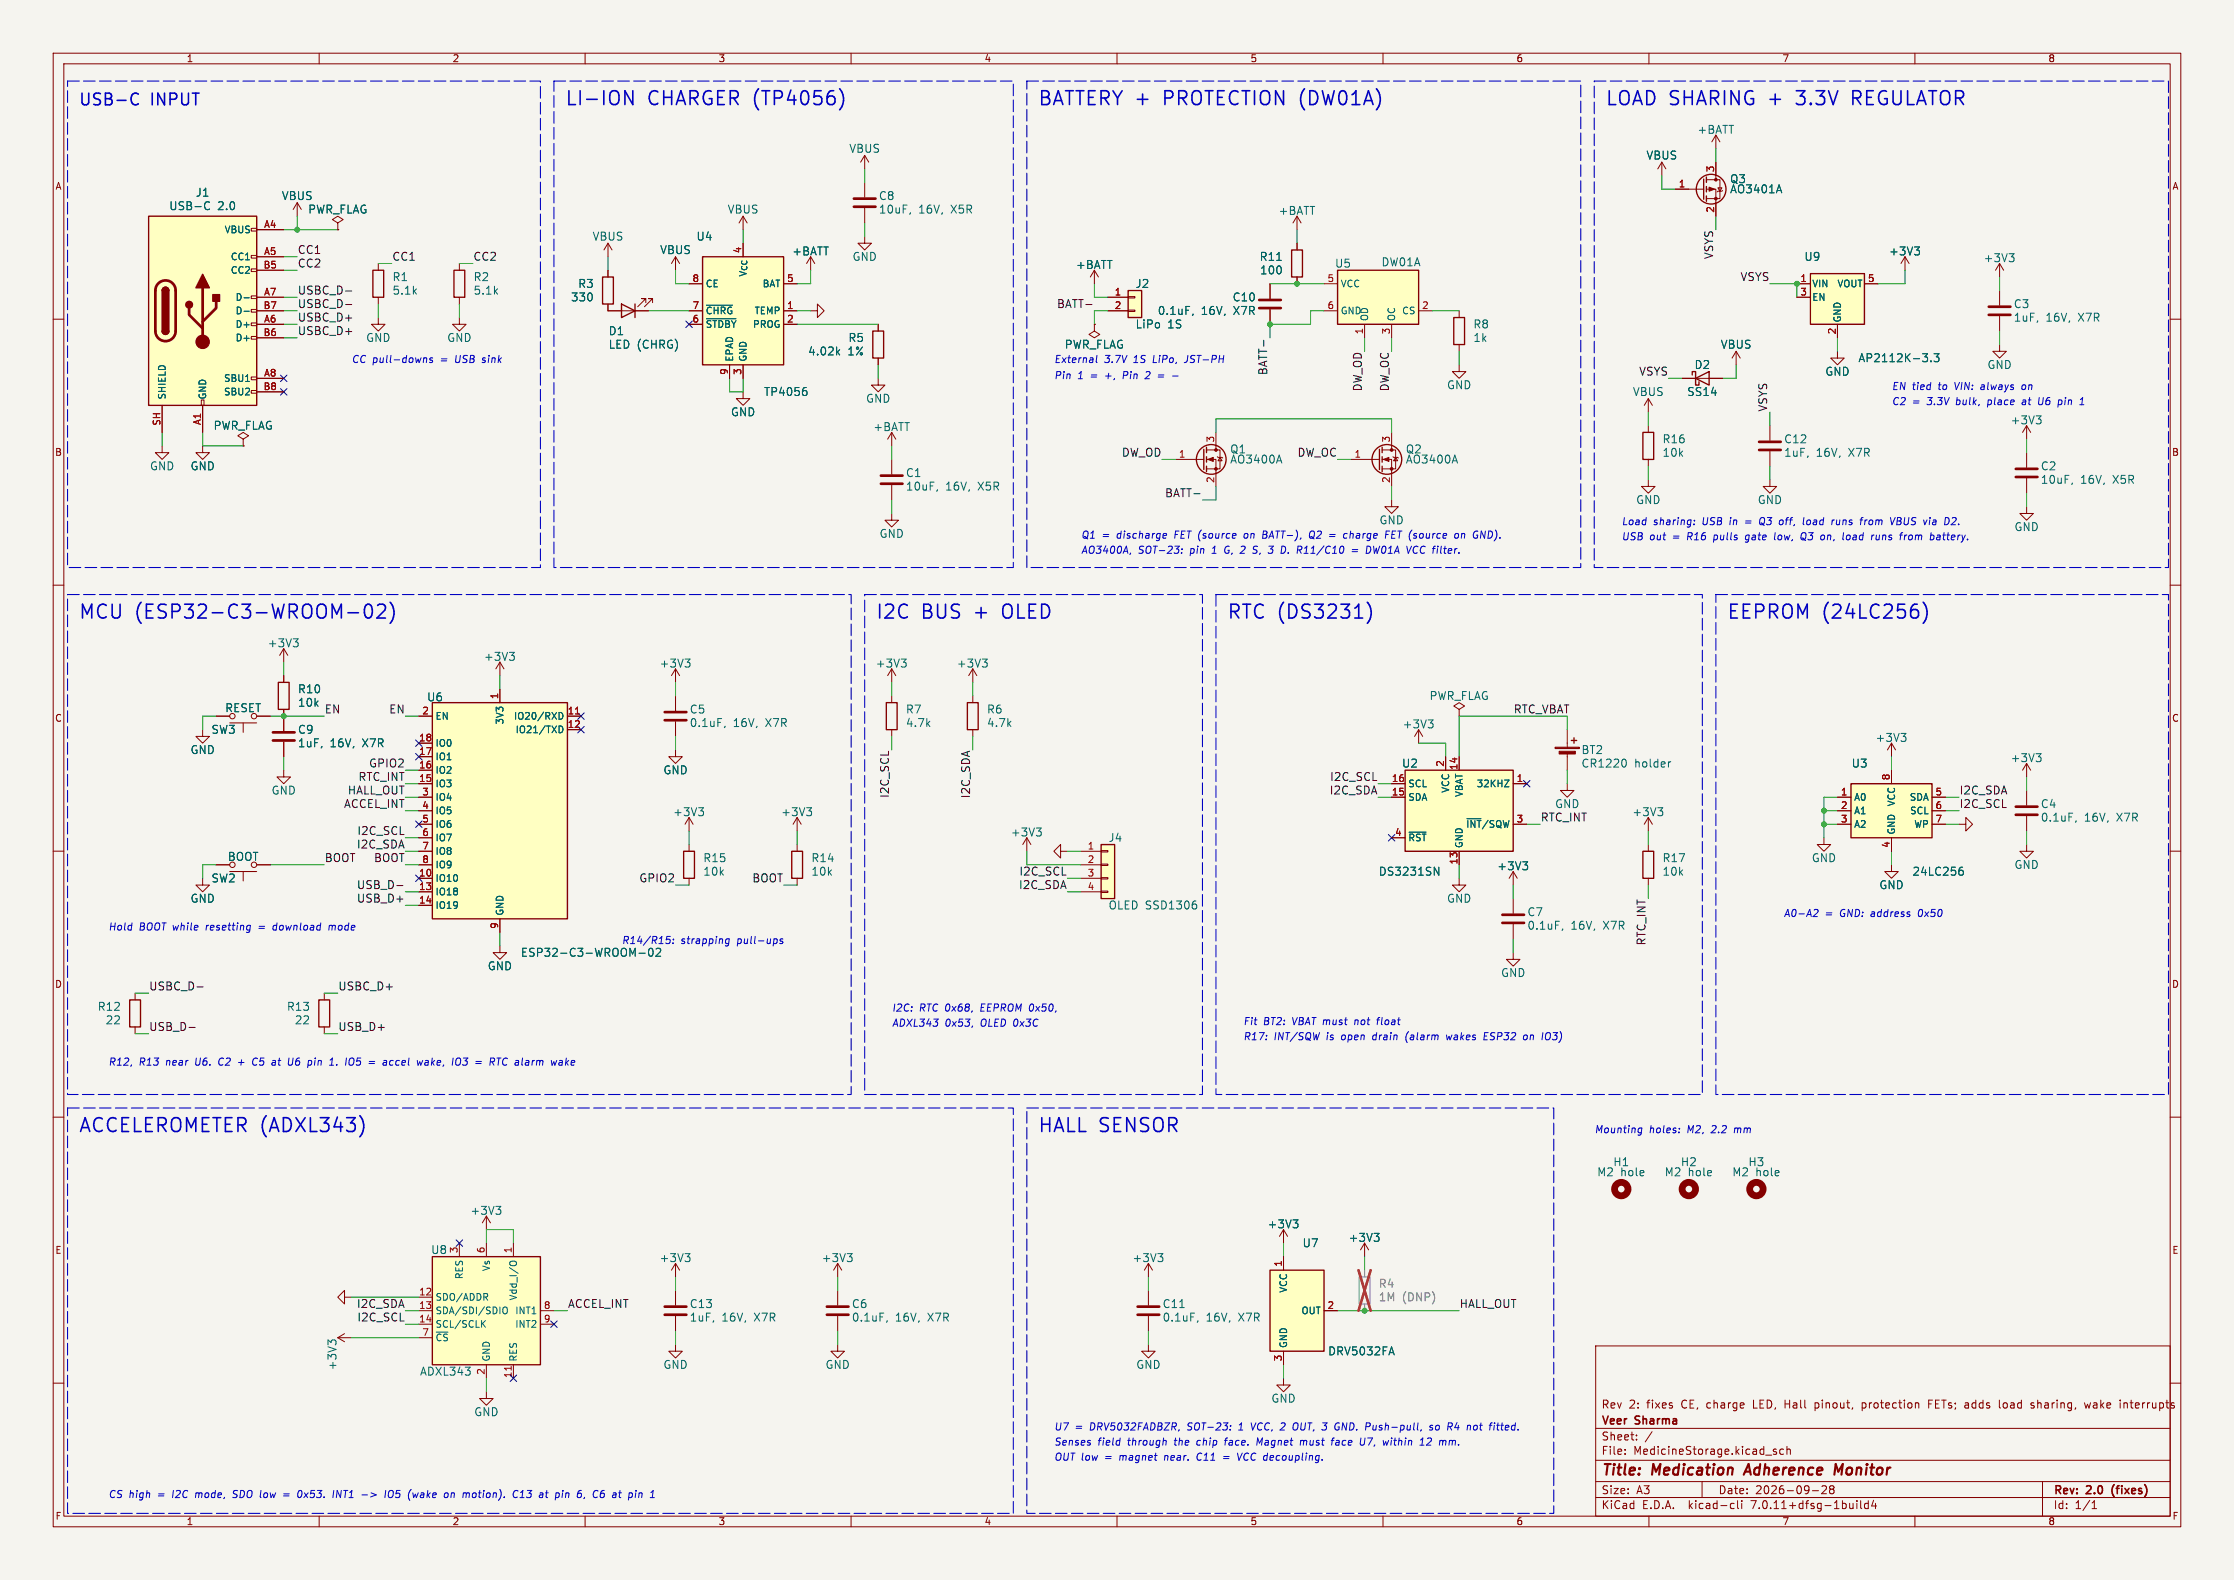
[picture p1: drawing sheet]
<svg xmlns="http://www.w3.org/2000/svg" width="420mm" height="297mm" viewBox="0 0 420 297" stroke-linecap="round" stroke-linejoin="round" font-family="sans-serif">
<defs><g id="words">
<g font-size="3.6" fill="#0000c2">
<text x="106.1" y="20">LI-ION</text>
<text x="121.7" y="20">CHARGER (TP4056)</text>
<text x="195" y="20">BATTERY +</text>
<text x="219" y="20">PROTECTION (DW01A)</text>
<text x="301.7" y="20">LOAD SHARING +</text>
<text x="338.3" y="20">3.3V</text>
<text x="349" y="20">REGULATOR</text>
<text x="14.7" y="116.5">MCU (ESP32-C3-WROOM-02)</text>
<text x="164.6" y="116.5">I2C</text>
<text x="173.2" y="116.5">BUS +</text>
<text x="189" y="116.5">OLED</text>
<text x="230.6" y="116.5">RTC (DS3231)</text>
<text x="324.6" y="116.5">EEPROM (24LC256)</text>
<text x="14.7" y="213">ACCELEROMETER (ADXL343)</text>
<text x="195" y="213">HALL SENSOR</text>
</g>
<g font-size="3.1" fill="#0000c2">
<text x="14.7" y="20">USB-C</text>
<text x="28.4" y="20">INPUT</text>
</g>
<g font-size="2.8" fill="#840000">
<text x="301" y="277.9">Title:</text>
<text x="310.6" y="277.9">Medication</text>
<text x="329" y="277.9">Adherence</text>
<text x="346.5" y="277.9">Monitor</text>
</g>
<g font-size="2.1" fill="#006464">
<text x="159.6" y="28.9">VBUS</text>
<text x="319" y="25.4">+BATT</text>
<text x="309.4" y="30.2">VBUS</text>
<text x="325.2" y="34.6">Q3</text>
<text x="31.7" y="39.7">USB-C</text>
<text x="36.7" y="37.2">J1</text>
<text x="40.9" y="39.7">2.0</text>
<text x="52.9" y="37.8">VBUS</text>
<text x="57.9" y="40.3">PWR_FLAG</text>
<text x="136.7" y="40.3">VBUS</text>
<text x="165.2" y="37.8">C8</text>
<text x="165.2" y="40.3">10uF,</text>
<text x="172.7" y="40.3">16V,</text>
<text x="178.8" y="40.3">X5R</text>
<text x="240.3" y="40.6">+BATT</text>
<text x="325.2" y="36.5">AO3401A</text>
<text x="111.3" y="45.4">VBUS</text>
<text x="124" y="48">VBUS</text>
<text x="130.9" y="45.4">U4</text>
<text x="73.7" y="53">R1</text>
<text x="89" y="53">R2</text>
<text x="148.9" y="48.2">+BATT</text>
<text x="160.2" y="49.2">GND</text>
<text x="202.2" y="50.8">+BATT</text>
<text x="236.7" y="49.2">R11</text>
<text x="236.8" y="51.8">100</text>
<text x="250.9" y="50.5">U5</text>
<text x="259.6" y="50.3">DW01A</text>
<text x="339.1" y="49.2">U9</text>
<text x="355.1" y="48.2">+3V3</text>
<text x="372.8" y="49.5">+3V3</text>
<text x="73.7" y="55.6">5.1k</text>
<text x="89" y="55.6">5.1k</text>
<text x="107.3" y="56.9">330</text>
<text x="108.6" y="54.3">R3</text>
<text x="213.4" y="54.3">J2</text>
<text x="217.6" y="59.4">0.1uF,</text>
<text x="225.8" y="59.4">16V,</text>
<text x="231.7" y="56.9">C10</text>
<text x="232" y="59.4">X7R</text>
<text x="378.5" y="58.1">C3</text>
<text x="68.8" y="64.5">GND</text>
<text x="84" y="64.5">GND</text>
<text x="114.4" y="63.2">D1</text>
<text x="114.4" y="65.7">LED (CHRG)</text>
<text x="159.4" y="64.5">R5</text>
<text x="200.1" y="65.7">PWR_FLAG</text>
<text x="213.4" y="61.9">LiPo</text>
<text x="219.5" y="61.9">1S</text>
<text x="276.9" y="61.9">R8</text>
<text x="276.9" y="64.5">1k</text>
<text x="323.4" y="65.7">VBUS</text>
<text x="378.5" y="60.7">1uF,</text>
<text x="384.6" y="60.7">16V,</text>
<text x="390.8" y="60.7">X7R</text>
<text x="151.8" y="67">4.02k</text>
<text x="159.4" y="67">1%</text>
<text x="318.5" y="69.6">D2</text>
<text x="343.1" y="70.8">GND</text>
<text x="349.3" y="68.3">AP2112K-3.3</text>
<text x="373.6" y="69.6">GND</text>
<text x="143.6" y="74.6">TP4056</text>
<text x="162.7" y="75.9">GND</text>
<text x="272" y="73.4">GND</text>
<text x="306.9" y="74.6">VBUS</text>
<text x="317.1" y="74.6">SS14</text>
<text x="40.1" y="81">PWR_FLAG</text>
<text x="137.3" y="78.4">GND</text>
<text x="164.1" y="81.2">+BATT</text>
<text x="312.5" y="83.5">R16</text>
<text x="335.3" y="83.5">C12</text>
<text x="377.9" y="80">+3V3</text>
<text x="28.1" y="88.6">GND</text>
<text x="35.7" y="88.6">GND</text>
<text x="170.2" y="89.9">C1</text>
<text x="231.2" y="85.4">Q1</text>
<text x="231.2" y="87.3">AO3400A</text>
<text x="264.2" y="85.4">Q2</text>
<text x="264.2" y="87.3">AO3400A</text>
<text x="312.5" y="86.1">10k</text>
<text x="335.3" y="86.1">1uF,</text>
<text x="341.4" y="86.1">16V,</text>
<text x="347.6" y="86.1">X7R</text>
<text x="383.6" y="88.6">C2</text>
<text x="170.2" y="92.4">10uF,</text>
<text x="177.7" y="92.4">16V,</text>
<text x="183.9" y="92.4">X5R</text>
<text x="307.5" y="95">GND</text>
<text x="330.4" y="95">GND</text>
<text x="383.6" y="91.1">10uF,</text>
<text x="391.1" y="91.1">16V,</text>
<text x="397.3" y="91.1">X5R</text>
<text x="165.3" y="101.3">GND</text>
<text x="259.3" y="98.8">GND</text>
<text x="378.6" y="100">GND</text>
<text x="50.3" y="121.9">+3V3</text>
<text x="90.9" y="124.4">+3V3</text>
<text x="123.9" y="125.7">+3V3</text>
<text x="164.6" y="125.7">+3V3</text>
<text x="179.8" y="125.7">+3V3</text>
<text x="55.9" y="130.5">R10</text>
<text x="268.7" y="131.8">PWR_FLAG</text>
<text x="42.2" y="134.1">RESET</text>
<text x="55.9" y="133.1">10k</text>
<text x="80.2" y="132">U6</text>
<text x="129.6" y="134.3">C5</text>
<text x="129.6" y="136.9">0.1uF,</text>
<text x="137.8" y="136.9">16V,</text>
<text x="144" y="136.9">X7R</text>
<text x="170.2" y="134.3">R7</text>
<text x="170.2" y="136.9">4.7k</text>
<text x="185.5" y="134.3">R6</text>
<text x="185.5" y="136.9">4.7k</text>
<text x="263.6" y="137.1">+3V3</text>
<text x="35.7" y="141.9">GND</text>
<text x="39.7" y="138.1">SW3</text>
<text x="55.9" y="138.1">C9</text>
<text x="55.9" y="140.7">1uF,</text>
<text x="62" y="140.7">16V,</text>
<text x="68.2" y="140.7">X7R</text>
<text x="297.2" y="141.9">BT2</text>
<text x="352.5" y="139.7">+3V3</text>
<text x="377.9" y="143.5">+3V3</text>
<text x="51" y="149.6">GND</text>
<text x="124.6" y="145.8">GND</text>
<text x="263.5" y="144.5">U2</text>
<text x="297.2" y="144.5">CR1220</text>
<text x="307.2" y="144.5">holder</text>
<text x="348" y="144.5">U3</text>
<text x="126.5" y="153.6">+3V3</text>
<text x="146.8" y="153.6">+3V3</text>
<text x="306.8" y="153.6">+3V3</text>
<text x="383.6" y="152.1">C4</text>
<text x="383.6" y="154.6">0.1uF,</text>
<text x="391.8" y="154.6">16V,</text>
<text x="398" y="154.6">X7R</text>
<text x="190" y="157.4">+3V3</text>
<text x="208.3" y="158.5">J4</text>
<text x="39.7" y="166.1">SW2</text>
<text x="42.7" y="162">BOOT</text>
<text x="132.1" y="162.3">R15</text>
<text x="132.1" y="164.8">10k</text>
<text x="152.5" y="162.3">R14</text>
<text x="152.5" y="164.8">10k</text>
<text x="259.1" y="164.8">DS3231SN</text>
<text x="281.4" y="163.8">+3V3</text>
<text x="312.5" y="162.3">R17</text>
<text x="312.5" y="164.8">10k</text>
<text x="340.5" y="162.3">GND</text>
<text x="353.2" y="167.3">GND</text>
<text x="359.5" y="164.8">24LC256</text>
<text x="378.6" y="163.5">GND</text>
<text x="35.7" y="169.9">GND</text>
<text x="208.3" y="171.2">OLED SSD1306</text>
<text x="272" y="169.9">GND</text>
<text x="287.1" y="172.4">C7</text>
<text x="287.1" y="175">0.1uF,</text>
<text x="295.3" y="175">16V,</text>
<text x="301.5" y="175">X7R</text>
<text x="91.6" y="182.6">GND</text>
<text x="97.8" y="180">ESP32-C3-WROOM-02</text>
<text x="282.1" y="183.9">GND</text>
<text x="18.3" y="190.2">R12</text>
<text x="53.9" y="190.2">R13</text>
<text x="19.8" y="192.7">22</text>
<text x="55.4" y="192.7">22</text>
<text x="300.2" y="221.3">M2</text>
<text x="303.2" y="219.4">H1</text>
<text x="304.6" y="221.3">hole</text>
<text x="312.9" y="221.3">M2</text>
<text x="315.9" y="219.4">H2</text>
<text x="317.3" y="221.3">hole</text>
<text x="325.6" y="221.3">M2</text>
<text x="328.6" y="219.4">H3</text>
<text x="330" y="221.3">hole</text>
<text x="88.4" y="228.6">+3V3</text>
<text x="238.2" y="231.1">+3V3</text>
<text x="253.5" y="233.6">+3V3</text>
<text x="81" y="235.9">U8</text>
<text x="123.9" y="237.4">+3V3</text>
<text x="154.4" y="237.4">+3V3</text>
<text x="212.8" y="237.4">+3V3</text>
<text x="244.8" y="234.7">U7</text>
<text x="129.6" y="246.1">C13</text>
<text x="129.6" y="248.6">1uF,</text>
<text x="135.7" y="248.6">16V,</text>
<text x="141.8" y="248.6">X7R</text>
<text x="160.1" y="246.1">C6</text>
<text x="160.1" y="248.6">0.1uF,</text>
<text x="168.3" y="248.6">16V,</text>
<text x="174.5" y="248.6">X7R</text>
<text x="218.5" y="246.1">C11</text>
<text x="218.5" y="248.6">0.1uF,</text>
<text x="226.7" y="248.6">16V,</text>
<text x="232.9" y="248.6">X7R</text>
<text x="63.5" y="257.7" transform="rotate(-90 63.5 257.7)">+3V3</text>
<text x="124.6" y="257.5">GND</text>
<text x="155.1" y="257.5">GND</text>
<text x="213.5" y="257.5">GND</text>
<text x="249.6" y="255">DRV5032FA</text>
<text x="78.9" y="258.8">ADXL343</text>
<text x="238.9" y="263.9">GND</text>
<text x="89.1" y="266.4">GND</text>
</g>
<g font-size="2.1" fill="#0f0f0f">
<text x="55.9" y="47.8">CC1</text>
<text x="55.9" y="50.4">CC2</text>
<text x="73.7" y="49.1">CC1</text>
<text x="88.9" y="49.1">CC2</text>
<text x="322.2" y="48.8" transform="rotate(-90 322.2 48.8)">VSYS</text>
<text x="327.2" y="52.9">VSYS</text>
<text x="55.9" y="58">USBC_D-</text>
<text x="55.9" y="55.5">USBC_D-</text>
<text x="198.7" y="58">BATT-</text>
<text x="55.9" y="63.1">USBC_D+</text>
<text x="55.9" y="60.5">USBC_D+</text>
<text x="238.3" y="70.6" transform="rotate(-90 238.3 70.6)">BATT-</text>
<text x="308.1" y="70.7">VSYS</text>
<text x="256.1" y="73.6" transform="rotate(-90 256.1 73.6)">DW_OD</text>
<text x="261.2" y="73.6" transform="rotate(-90 261.2 73.6)">DW_OC</text>
<text x="332.3" y="77.5" transform="rotate(-90 332.3 77.5)">VSYS</text>
<text x="210.9" y="85.9">DW_OD</text>
<text x="243.9" y="85.9">DW_OC</text>
<text x="219" y="93.6">BATT-</text>
<text x="61" y="134.2">EN</text>
<text x="73.1" y="134.2">EN</text>
<text x="284.5" y="134.2">RTC_VBAT</text>
<text x="65.3" y="149.4">HALL_OUT</text>
<text x="67.3" y="146.9">RTC_INT</text>
<text x="69.3" y="144.4">GPIO2</text>
<text x="249.9" y="149.4">I2C_SDA</text>
<text x="250" y="146.9">I2C_SCL</text>
<text x="368.3" y="149.4">I2C_SDA</text>
<text x="64.6" y="152">ACCEL_INT</text>
<text x="167.2" y="150.1" transform="rotate(-90 167.2 150.1)">I2C_SCL</text>
<text x="182.5" y="150.1" transform="rotate(-90 182.5 150.1)">I2C_SDA</text>
<text x="289.6" y="154.5">RTC_INT</text>
<text x="292.3" y="152.1">GND</text>
<text x="368.3" y="152">I2C_SCL</text>
<text x="67" y="159.6">I2C_SDA</text>
<text x="67.1" y="157.1">I2C_SCL</text>
<text x="61" y="162.1">BOOT</text>
<text x="67" y="167.2">USB_D-</text>
<text x="70.3" y="162.1">BOOT</text>
<text x="120.1" y="166">GPIO2</text>
<text x="141.4" y="166">BOOT</text>
<text x="191.5" y="167.2">I2C_SDA</text>
<text x="191.6" y="164.7">I2C_SCL</text>
<text x="67" y="169.8">USB_D+</text>
<text x="309.5" y="177.8" transform="rotate(-90 309.5 177.8)">RTC_INT</text>
<text x="27.9" y="186.3">USBC_D-</text>
<text x="63.5" y="186.3">USBC_D+</text>
<text x="27.9" y="193.9">USB_D-</text>
<text x="63.5" y="193.9">USB_D+</text>
<text x="67" y="246">I2C_SDA</text>
<text x="106.7" y="246">ACCEL_INT</text>
<text x="274.3" y="246">HALL_OUT</text>
<text x="67.1" y="248.5">I2C_SCL</text>
</g>
<g font-size="2.1" fill="#939391">
<text x="259.1" y="242.3">R4</text>
<text x="259.1" y="244.8">1M</text>
<text x="263.6" y="244.8">(DNP)</text>
</g>
<g font-size="2.1" fill="#840000">
<text x="301" y="268.2">Veer</text>
<text x="301" y="265">Rev</text>
<text x="306.2" y="265">2:</text>
<text x="307.5" y="268.2">Sharma</text>
<text x="309.7" y="265">fixes</text>
<text x="316.2" y="265">CE, charge</text>
<text x="330" y="265">LED, Hall</text>
<text x="341.9" y="265">pinout,</text>
<text x="350.9" y="265">protection</text>
<text x="363.5" y="265">FETs; adds</text>
<text x="377.1" y="265">load</text>
<text x="383.3" y="265">sharing,</text>
<text x="393.6" y="265">wake</text>
<text x="400.3" y="265">interrupts</text>
<text x="301" y="273.7">File:</text>
<text x="301" y="271">Sheet:</text>
<text x="307.1" y="273.7">MedicineStorage.kicad_sch</text>
<text x="301" y="281.1">Size:</text>
<text x="307.6" y="281.1">A3</text>
<text x="323" y="281.1">Date:</text>
<text x="330" y="281.1">2026-09-28</text>
<text x="386" y="281.3">Rev:</text>
<text x="392.4" y="281.3">2.0</text>
<text x="397.7" y="281.3">(fixes)</text>
<text x="301" y="283.9">KiCad</text>
<text x="308.7" y="283.9">E.D.A.</text>
<text x="317.6" y="283.9">kicad-cli</text>
<text x="329.5" y="283.9">7.0.11+dfsg-1build4</text>
<text x="386" y="283.9">Id:</text>
<text x="390.1" y="283.9">1/1</text>
</g>
<g font-size="1.9" fill="#0000c2">
<text x="66" y="68.3">CC pull-downs</text>
<text x="82.9" y="68.3">=</text>
<text x="85.8" y="68.3">USB sink</text>
<text x="198.1" y="68.3">External</text>
<text x="198.1" y="71.4">Pin</text>
<text x="202.6" y="71.4">1</text>
<text x="205.1" y="71.4">=</text>
<text x="207.6" y="68.3">3.7V</text>
<text x="207.9" y="71.4">+,</text>
<text x="211.5" y="71.4">Pin</text>
<text x="213.2" y="68.3">1S</text>
<text x="215.9" y="71.4">2</text>
<text x="216.9" y="68.3">LiPo,</text>
<text x="223.1" y="68.3">JST-PH</text>
<text x="355.6" y="73.4">EN tied</text>
<text x="355.6" y="76.3">C2</text>
<text x="359.5" y="76.3">=</text>
<text x="362.3" y="76.3">3.3V</text>
<text x="364.5" y="73.4">to</text>
<text x="367.7" y="73.4">VIN:</text>
<text x="367.9" y="76.3">bulk,</text>
<text x="372.7" y="73.4">always</text>
<text x="374" y="76.3">place</text>
<text x="380.6" y="73.4">on</text>
<text x="380.7" y="76.3">at</text>
<text x="383.9" y="76.3">U6</text>
<text x="387.8" y="76.3">pin</text>
<text x="203.2" y="101.4">Q1</text>
<text x="207.1" y="101.4">=</text>
<text x="210" y="101.4">discharge</text>
<text x="221" y="101.4">FET (source</text>
<text x="234.4" y="101.4">on</text>
<text x="238.1" y="101.4">BATT-),</text>
<text x="247.1" y="101.4">Q2</text>
<text x="251" y="101.4">=</text>
<text x="253.9" y="101.4">charge</text>
<text x="261.9" y="101.4">FET (source</text>
<text x="275.3" y="101.4">on</text>
<text x="279" y="101.4">GND).</text>
<text x="304.8" y="98.8">Load</text>
<text x="304.8" y="101.7">USB out</text>
<text x="310.8" y="98.8">sharing:</text>
<text x="314.5" y="101.7">=</text>
<text x="317.4" y="101.7">R16</text>
<text x="320.1" y="98.8">USB in</text>
<text x="322.5" y="101.7">pulls</text>
<text x="328.4" y="98.8">=</text>
<text x="328.7" y="101.7">gate</text>
<text x="331.3" y="98.8">Q3 off,</text>
<text x="334.3" y="101.7">low,</text>
<text x="339.5" y="101.7">Q3 on,</text>
<text x="339.9" y="98.8">load</text>
<text x="345.4" y="98.8">runs</text>
<text x="347.7" y="101.7">load</text>
<text x="351" y="98.8">from</text>
<text x="353.3" y="101.7">runs</text>
<text x="356.9" y="98.8">VBUS via</text>
<text x="358.9" y="101.7">from</text>
<text x="364.7" y="101.7">battery.</text>
<text x="367.4" y="98.8">D2.</text>
<text x="203.2" y="104.2">AO3400A,</text>
<text x="213.9" y="104.2">SOT-23:</text>
<text x="223.8" y="104.2">pin</text>
<text x="228.1" y="104.2">1</text>
<text x="230.6" y="104.2">G, 2</text>
<text x="236.3" y="104.2">S,</text>
<text x="239.4" y="104.2">3</text>
<text x="241.9" y="104.2">D.</text>
<text x="245.1" y="104.2">R11/C10</text>
<text x="255.6" y="104.2">=</text>
<text x="258.5" y="104.2">DW01A</text>
<text x="266.3" y="104.2">VCC filter.</text>
<text x="335.3" y="172.5">A0-A2</text>
<text x="343.1" y="172.5">=</text>
<text x="345.9" y="172.5">GND: address</text>
<text x="361" y="172.5">0x50</text>
<text x="20.3" y="175">Hold</text>
<text x="26.1" y="175">BOOT while</text>
<text x="38.9" y="175">resetting</text>
<text x="49" y="175">=</text>
<text x="51.9" y="175">download</text>
<text x="62.5" y="175">mode</text>
<text x="116.8" y="177.6">R14/R15:</text>
<text x="128" y="177.6">strapping</text>
<text x="138.6" y="177.6">pull-ups</text>
<text x="167.6" y="190.3">I2C:</text>
<text x="172.8" y="190.3">RTC 0x68,</text>
<text x="184.5" y="190.3">EEPROM 0x50,</text>
<text x="167.6" y="193.1">ADXL343</text>
<text x="177.6" y="193.1">0x53,</text>
<text x="184.4" y="193.1">OLED 0x3C</text>
<text x="233.7" y="192.8">Fit</text>
<text x="233.7" y="195.6">R17:</text>
<text x="237.5" y="192.8">BT2:</text>
<text x="239.5" y="195.6">INT/SQW</text>
<text x="243" y="192.8">VBAT must</text>
<text x="249.4" y="195.6">is</text>
<text x="252.4" y="195.6">open</text>
<text x="255" y="192.8">not</text>
<text x="258.4" y="195.6">drain</text>
<text x="259.4" y="192.8">float</text>
<text x="264.8" y="195.6">(alarm</text>
<text x="272.7" y="195.6">wakes</text>
<text x="279.9" y="195.6">ESP32</text>
<text x="287.5" y="195.6">on</text>
<text x="291.2" y="195.6">IO3)</text>
<text x="20.3" y="200.4">R12,</text>
<text x="26.1" y="200.4">R13</text>
<text x="31.2" y="200.4">near</text>
<text x="36.9" y="200.4">U6.</text>
<text x="41.4" y="200.4">C2</text>
<text x="45.3" y="200.4">+</text>
<text x="48.2" y="200.4">C5</text>
<text x="52" y="200.4">at</text>
<text x="55.2" y="200.4">U6</text>
<text x="59.2" y="200.4">pin</text>
<text x="63.5" y="200.4">1.</text>
<text x="66.6" y="200.4">IO5</text>
<text x="71.2" y="200.4">=</text>
<text x="74.1" y="200.4">accel</text>
<text x="80.7" y="200.4">wake,</text>
<text x="87.4" y="200.4">IO3</text>
<text x="92" y="200.4">=</text>
<text x="94.9" y="200.4">RTC alarm</text>
<text x="106.8" y="200.4">wake</text>
<text x="299.7" y="213.1">Mounting</text>
<text x="310" y="213.1">holes:</text>
<text x="317.3" y="213.1">M2,</text>
<text x="321.9" y="213.1">2.2</text>
<text x="326.4" y="213.1">mm</text>
<text x="198.1" y="269">U7 =</text>
<text x="204.9" y="269">DRV5032FADBZR,</text>
<text x="223.4" y="269">SOT-23:</text>
<text x="233.3" y="269">1</text>
<text x="235.8" y="269">VCC, 2</text>
<text x="244" y="269">OUT, 3</text>
<text x="252.2" y="269">GND. Push-pull,</text>
<text x="270.4" y="269">so</text>
<text x="274" y="269">R4</text>
<text x="277.8" y="269">not</text>
<text x="282.3" y="269">fitted.</text>
<text x="198.1" y="274.7">OUT low</text>
<text x="198.1" y="271.8">Senses</text>
<text x="206.3" y="271.8">field</text>
<text x="207.8" y="274.7">=</text>
<text x="210.6" y="274.7">magnet</text>
<text x="212.1" y="271.8">through</text>
<text x="219.2" y="274.7">near.</text>
<text x="221" y="271.8">the</text>
<text x="225.4" y="271.8">chip</text>
<text x="225.5" y="274.7">C11</text>
<text x="230.8" y="271.8">face.</text>
<text x="233.6" y="274.7">VCC decoupling.</text>
<text x="237" y="271.8">Magnet</text>
<text x="245.3" y="271.8">must</text>
<text x="251.4" y="271.8">face</text>
<text x="257" y="271.8">U7,</text>
<text x="261.5" y="271.8">within</text>
<text x="268.6" y="271.8">12</text>
<text x="272.4" y="271.8">mm.</text>
<text x="20.3" y="281.7">CS high</text>
<text x="29.7" y="281.7">=</text>
<text x="32.6" y="281.7">I2C</text>
<text x="37.1" y="281.7">mode,</text>
<text x="44.3" y="281.7">SDO low</text>
<text x="54.2" y="281.7">=</text>
<text x="57" y="281.7">0x53.</text>
<text x="63.9" y="281.7">INT1</text>
<text x="69.4" y="281.7">-&gt;</text>
<text x="74" y="281.7">IO5</text>
<text x="78.6" y="281.7">(wake</text>
<text x="85.6" y="281.7">on</text>
<text x="89.2" y="281.7">motion).</text>
<text x="98.9" y="281.7">C13</text>
<text x="104" y="281.7">at</text>
<text x="107.2" y="281.7">pin</text>
<text x="111.5" y="281.7">6,</text>
<text x="114.6" y="281.7">C6</text>
<text x="118.5" y="281.7">at</text>
<text x="121.7" y="281.7">pin</text>
</g>
<g font-size="1.8" fill="#840000">
<text x="35" y="11.9">1</text>
<text x="85" y="11.9">2</text>
<text x="135" y="11.9">3</text>
<text x="185" y="11.9">4</text>
<text x="235" y="11.9">5</text>
<text x="285" y="11.9">6</text>
<text x="335" y="11.9">7</text>
<text x="385" y="11.9">8</text>
<text x="10.3" y="35.9">A</text>
<text x="408.3" y="35.9">A</text>
<text x="10.3" y="85.9">B</text>
<text x="408.2" y="85.9">B</text>
<text x="10.3" y="135.9">C</text>
<text x="408.2" y="135.9">C</text>
<text x="10.3" y="185.9">D</text>
<text x="408.2" y="185.9">D</text>
<text x="10.3" y="235.9">E</text>
<text x="408.3" y="235.9">E</text>
<text x="10.3" y="285.9">F</text>
<text x="35" y="286.9">1</text>
<text x="85" y="286.9">2</text>
<text x="135" y="286.9">3</text>
<text x="185" y="286.9">4</text>
<text x="235" y="286.9">5</text>
<text x="285" y="286.9">6</text>
<text x="335" y="286.9">7</text>
<text x="385" y="286.9">8</text>
<text x="408.3" y="285.9">F</text>
</g>
<g font-size="1.8" fill="#a90000">
<text x="315.5" y="35.3">1</text>
<text x="322.3" y="32.5" transform="rotate(-90 322.3 32.5)">3</text>
<text x="322.3" y="40.1" transform="rotate(-90 322.3 40.1)">2</text>
<text x="49.5" y="42.9">A4</text>
<text x="139.4" y="47.7" transform="rotate(-90 139.4 47.7)">4</text>
<text x="49.5" y="50.5">B5</text>
<text x="49.5" y="48">A5</text>
<text x="130.1" y="53.1">8</text>
<text x="147.9" y="53.1">5</text>
<text x="249.5" y="53.1">5</text>
<text x="338.4" y="53.1">1</text>
<text x="351.1" y="53.1">5</text>
<text x="49.5" y="58.2">B7</text>
<text x="49.5" y="55.6">A7</text>
<text x="130.1" y="58.2">7</text>
<text x="147.9" y="58.2">1</text>
<text x="209.5" y="55.6">1</text>
<text x="209.5" y="58.2">2</text>
<text x="249.5" y="58.2">6</text>
<text x="267.3" y="58.2">2</text>
<text x="338.4" y="55.6">3</text>
<text x="49.5" y="63.2">B6</text>
<text x="49.5" y="60.7">A6</text>
<text x="130.1" y="60.7">6</text>
<text x="147.9" y="60.7">2</text>
<text x="256.3" y="62.9" transform="rotate(-90 256.3 62.9)">1</text>
<text x="261.4" y="62.9" transform="rotate(-90 261.4 62.9)">3</text>
<text x="345.2" y="62.9" transform="rotate(-90 345.2 62.9)">2</text>
<text x="49.5" y="70.9">A8</text>
<text x="136.9" y="70.6" transform="rotate(-90 136.9 70.6)">9</text>
<text x="139.4" y="70.6" transform="rotate(-90 139.4 70.6)">3</text>
<text x="49.5" y="73.4">B8</text>
<text x="30.2" y="80.1" transform="rotate(-90 30.2 80.1)">SH</text>
<text x="37.8" y="80" transform="rotate(-90 37.8 80)">A1</text>
<text x="228.3" y="83.3" transform="rotate(-90 228.3 83.3)">3</text>
<text x="261.4" y="83.3" transform="rotate(-90 261.4 83.3)">3</text>
<text x="221.5" y="86.1">1</text>
<text x="254.6" y="86.1">1</text>
<text x="228.3" y="90.9" transform="rotate(-90 228.3 90.9)">2</text>
<text x="261.4" y="90.9" transform="rotate(-90 261.4 90.9)">2</text>
<text x="93.7" y="131.5" transform="rotate(-90 93.7 131.5)">1</text>
<text x="79.3" y="134.4">2</text>
<text x="106.6" y="134.4">11</text>
<text x="106.6" y="136.9">12</text>
<text x="78.7" y="142">17</text>
<text x="78.7" y="139.4">18</text>
<text x="78.7" y="147.1">15</text>
<text x="78.7" y="144.5">16</text>
<text x="79.3" y="149.6">3</text>
<text x="261.6" y="149.6">15</text>
<text x="261.6" y="147.1">16</text>
<text x="271.5" y="144.2" transform="rotate(-90 271.5 144.2)">2</text>
<text x="274.1" y="144.8" transform="rotate(-90 274.1 144.8)">14</text>
<text x="285" y="147.1">1</text>
<text x="346" y="149.6">1</text>
<text x="355.3" y="146.8" transform="rotate(-90 355.3 146.8)">8</text>
<text x="363.8" y="149.6">5</text>
<text x="79.3" y="152.1">4</text>
<text x="79.3" y="154.7">5</text>
<text x="285" y="154.7">3</text>
<text x="346" y="152.1">2</text>
<text x="346" y="154.7">3</text>
<text x="363.8" y="152.1">6</text>
<text x="363.8" y="154.7">7</text>
<text x="79.3" y="157.2">6</text>
<text x="79.3" y="159.8">7</text>
<text x="204.4" y="159.8">1</text>
<text x="262.2" y="157.2">4</text>
<text x="355.3" y="159.5" transform="rotate(-90 355.3 159.5)">4</text>
<text x="78.7" y="164.8">10</text>
<text x="78.7" y="167.4">13</text>
<text x="79.3" y="162.3">8</text>
<text x="204.4" y="162.3">2</text>
<text x="204.4" y="164.8">3</text>
<text x="204.4" y="167.4">4</text>
<text x="274.1" y="162.6" transform="rotate(-90 274.1 162.6)">13</text>
<text x="78.7" y="169.9">14</text>
<text x="93.7" y="174.7" transform="rotate(-90 93.7 174.7)">9</text>
<text x="86.1" y="235.7" transform="rotate(-90 86.1 235.7)">3</text>
<text x="91.2" y="235.7" transform="rotate(-90 91.2 235.7)">6</text>
<text x="96.3" y="235.7" transform="rotate(-90 96.3 235.7)">1</text>
<text x="241" y="238.2" transform="rotate(-90 241 238.2)">1</text>
<text x="78.7" y="243.6">12</text>
<text x="78.7" y="246.1">13</text>
<text x="78.7" y="248.7">14</text>
<text x="79.3" y="251.2">7</text>
<text x="102.2" y="246.1">8</text>
<text x="102.2" y="248.7">9</text>
<text x="249.5" y="246.1">2</text>
<text x="241" y="256" transform="rotate(-90 241 256)">3</text>
<text x="91.2" y="258.5" transform="rotate(-90 91.2 258.5)">2</text>
<text x="96.3" y="259.1" transform="rotate(-90 96.3 259.1)">11</text>
</g>
<g font-size="1.8" fill="#006464">
<text x="42.1" y="44">VBUS</text>
<text x="43.3" y="49.1">CC1</text>
<text x="43.3" y="51.7">CC2</text>
<text x="140.6" y="52.1" transform="rotate(-90 140.6 52.1)">V_{CC}</text>
<text x="44.2" y="56.7">D-</text>
<text x="44.2" y="59.3">D-</text>
<text x="132.6" y="59.3">~{CHRG}</text>
<text x="132.6" y="54.2">CE</text>
<text x="141.8" y="59.3">TEMP</text>
<text x="143.3" y="54.2">BAT</text>
<text x="252" y="54.2">VCC</text>
<text x="252" y="59.3">GND</text>
<text x="263.5" y="59.3">CS</text>
<text x="340.6" y="54.2">VIN</text>
<text x="340.6" y="56.7">EN</text>
<text x="345.3" y="54.2">VOUT</text>
<text x="44.2" y="61.8">D+</text>
<text x="44.2" y="64.4">D+</text>
<text x="132.6" y="61.8">~{STDBY} PROG</text>
<text x="257.4" y="60.5" transform="rotate(-90 257.4 60.5)">OD</text>
<text x="262.5" y="60.5" transform="rotate(-90 262.5 60.5)">OC</text>
<text x="346.3" y="60.7" transform="rotate(-90 346.3 60.7)">GND</text>
<text x="42" y="72">SBU1</text>
<text x="138" y="68.1" transform="rotate(-90 138 68.1)">EPAD</text>
<text x="140.6" y="68.1" transform="rotate(-90 140.6 68.1)">GND</text>
<text x="31.3" y="75.2" transform="rotate(-90 31.3 75.2)">SHIELD</text>
<text x="39" y="75.2" transform="rotate(-90 39 75.2)">GND</text>
<text x="42" y="74.5">SBU2</text>
<text x="81.8" y="135.5">EN</text>
<text x="94.8" y="136.3" transform="rotate(-90 94.8 136.3)">3V3</text>
<text x="96.5" y="135.5">IO20/RXD</text>
<text x="81.8" y="143.1">IO1</text>
<text x="81.8" y="140.6">IO0</text>
<text x="96.8" y="138">IO21/TXD</text>
<text x="81.8" y="148.2">IO3</text>
<text x="81.8" y="145.6">IO2</text>
<text x="264.7" y="148.2">SCL</text>
<text x="272.6" y="149.1" transform="rotate(-90 272.6 149.1)">VCC</text>
<text x="275.2" y="149.9" transform="rotate(-90 275.2 149.9)">VBAT</text>
<text x="277.5" y="148.2">32KHZ</text>
<text x="81.8" y="150.7">IO4</text>
<text x="81.8" y="153.3">IO5</text>
<text x="81.8" y="155.8">IO6</text>
<text x="264.7" y="150.7">SDA</text>
<text x="275.5" y="155.8">~{INT}/SQW</text>
<text x="348.5" y="150.7">A0</text>
<text x="348.5" y="153.3">A1</text>
<text x="348.5" y="155.8">A2</text>
<text x="356.5" y="151.7" transform="rotate(-90 356.5 151.7)">VCC</text>
<text x="358.9" y="150.7">SDA</text>
<text x="359" y="153.3">SCL</text>
<text x="359.8" y="155.8">WP</text>
<text x="81.8" y="158.3">IO7</text>
<text x="81.8" y="160.9">IO8</text>
<text x="264.7" y="158.3">~{RST}</text>
<text x="275.2" y="159.5" transform="rotate(-90 275.2 159.5)">GND</text>
<text x="356.5" y="157" transform="rotate(-90 356.5 157)">GND</text>
<text x="81.8" y="166">IO10</text>
<text x="81.8" y="163.4">IO9</text>
<text x="81.8" y="168.5">IO18</text>
<text x="81.8" y="171">IO19</text>
<text x="94.8" y="172.2" transform="rotate(-90 94.8 172.2)">GND</text>
<text x="92.3" y="239" transform="rotate(-90 92.3 239)">Vs</text>
<text x="81.8" y="244.7">SDO/ADDR</text>
<text x="87.2" y="240.6" transform="rotate(-90 87.2 240.6)">RES</text>
<text x="97.4" y="244.6" transform="rotate(-90 97.4 244.6)">Vdd_I/O</text>
<text x="242.2" y="243.1" transform="rotate(-90 242.2 243.1)">VCC</text>
<text x="81.8" y="247.2">SDA/SDI/SDIO</text>
<text x="81.8" y="249.8">SCL/SCLK</text>
<text x="96.8" y="247.2">INT1</text>
<text x="96.8" y="249.8">INT2</text>
<text x="244.6" y="247.2">OUT</text>
<text x="81.8" y="252.3">~{CS}</text>
<text x="92.3" y="256" transform="rotate(-90 92.3 256)">GND</text>
<text x="97.4" y="256" transform="rotate(-90 97.4 256)">RES</text>
<text x="242.2" y="253.5" transform="rotate(-90 242.2 253.5)">GND</text>
</g>
</g></defs>
<path d="M0 0h420v297h-420z" fill="#f5f4ef" stroke="#f5f4ef" stroke-width=".19"/>
<g fill="none" stroke="#840000" stroke-width=".19">
<path d="M10 10h400v277h-400zM12 12h396v273h-396zM60 10v2M110 10v2M160 10v2M210 10v2M260 10v2M310 10v2M360 10v2M55.9 38.1l-.8 1.3M55.9 38.1v2.5M55.9 38.1l.7 1.3"/>
<path d="M162.6 29.2v2.6M162.6 34.3v2.8M162.6 39.1v2.8M162.6 29.2l-.8 1.3M162.6 29.2l.7 1.3M312.4 30.5l-.7 1.3M312.4 30.5v2.5M312.4 30.5l.8 1.3M315 35.6h5.3M320.8 35.6h1.8v5M320.8 33.8h2.5v3.5h-2.5M322.6 25.4l-.8 1.3"/>
<path d="M322.6 25.4v2.5M322.6 30.5v3.3M322.6 25.4l.7 1.3M323 35.3h.7l-.4 .6zM323.8 35.8l-1 .3M10 60h2M47.2 58.2h1.1v.5h-1.1zM47.2 55.6h1.1v.5h-1.1zM47.2 50.5h1.1v.6h-1.1zM47.2 48h1.1v.5h-1.1zM47.2 42.9h1.1v.5h-1.1zM48.3 58.4h5"/>
<path d="M48.3 43.2h5M48.3 48.3h5M48.3 55.9h5M48.3 50.8h5M63.5 41.9l1-.6-1-.7-1 .7 1 .6v1.3M63.5 43.2h.1M71.1 59.7v1.3h1.3l-1.3 1.2-1.3-1.2h1.3M71.1 49.5v1.3M71.1 55.9v1.3M86.4 59.7v1.3h1.2l-1.2 1.2-1.3-1.2h1.3M86.4 49.5v1.3M86.4 55.9v1.3"/>
<path d="M114.3 45.7v2.6M114.3 50.8v1.3M114.3 57.2v1.2h7.6M114.3 45.7l-.8 1.3M114.3 45.7l.8 1.3M121.4 56.9v-.8h-.8h.8l-1.5 1.6M122.7 56.9v-.8h-.8h.8l-1.5 1.6M127 48.3v2.5M127 48.3l-.8 1.2M127 48.3l.8 1.2M129.5 58.4h2.6M129.5 53.3h2.6"/>
<path d="M139.7 40.6l-.8 1.3M139.7 40.6v2.6M139.7 40.6l.8 1.3M147.3 58.4h2.6M147.3 53.3h2.6M152.4 58.4h1.3v-1.2l1.2 1.2-1.2 1.3v-1.3M152.4 48.3l-.8 1.2M152.4 48.3v2.5M152.4 48.3l.8 1.2M162.6 44.5v1.2h1.2l-1.2 1.3-1.3-1.3h1.3M205.7 50.8l-.7 1.3M205.7 50.8v2.5"/>
<path d="M205.7 50.8l.8 1.3M208.3 58.4h3.8M208.3 55.9h3.8M212.1 58.3h1.3v.2h-1.3zM212.1 55.8h1.3v.2h-1.3zM238.8 53.3v2.8M238.8 58.2v2.8M243.8 40.6v2.6M243.8 45.7v1.3M243.8 52.1v1.2M243.8 40.6l-.7 1.3M243.8 40.6l.8 1.3"/>
<path d="M248.9 58.4h2.6M248.9 53.3h2.6M266.7 58.4h2.5M274.3 58.4v1.3M337.8 55.9h2.6M337.8 53.3h2.6M350.5 53.3h2.6M358.1 48.3l-.7 1.2M358.1 48.3v2.5M358.1 48.3l.8 1.2M375.9 49.5v2.6M375.9 54.6v2.8"/>
<path d="M375.9 59.4v2.8M375.9 49.5l-.7 1.3M375.9 49.5l.8 1.3M408 60h2M30.5 76.2v5.1M37.8 75.2h.6v1h-.6zM38.1 76.2v5.1M47.2 73.4h1.1v.5h-1.1zM47.2 70.9h1.1v.5h-1.1zM47.2 63.2h1.1v.6h-1.1zM47.2 60.7h1.1v.5h-1.1zM48.3 61h5"/>
<path d="M48.3 71.1h5M48.3 63.5h5M48.3 73.7h5M129.5 61h2.6M137.2 68.6v2.5M139.7 73.7v1.2h1.3l-1.3 1.3-1.3-1.3h1.3M139.7 68.6v2.5M147.3 61h2.6M165.1 71.1v1.3h1.3l-1.3 1.3-1.3-1.3h1.3M165.1 61v1.2M165.1 67.3v1.3M205.7 61v1.2l1.1 .7-1.1 .6-1-.6 1-.7"/>
<path d="M205.7 61h.1M256.5 61v2.5M261.6 61v2.5M274.3 68.6v1.3h1.3l-1.3 1.2-1.3-1.2h1.3M274.3 64.8v1.2M309.9 74.9v2.6M309.9 74.9l-.8 1.3M309.9 74.9l.7 1.3M316.2 71.1h7.6M326.4 66l-.8 1.3M326.4 66v2.6M326.4 66l.8 1.3"/>
<path d="M345.4 66v1.3h1.3l-1.3 1.3-1.2-1.3h1.2M345.4 61v2.5M375.9 64.8v1.2h1.3l-1.3 1.3-1.3-1.3h1.3M30.5 83.8v1.3h1.2l-1.2 1.3-1.3-1.3h1.3M38.1 83.8v1.3h1.3l-1.3 1.3-1.3-1.3h1.3M45.7 82.6l1-.7-1-.6-1 .6 1 .7v1.2M45.7 83.8h.1M167.6 96.5v1.3h1.3l-1.3 1.3-1.2-1.3h1.2M167.6 81.3v2.5M167.6 86.4v2.8M167.6 91.2v2.8M167.6 81.3l-.7 1.3"/>
<path d="M167.6 81.3l.8 1.3M221 86.4h5.3M226.8 86.4h1.8v5M226.8 84.6h2.6v3.5h-2.6M228.6 81.3v3.3M228.9 85.9l1 .2M229.4 86l.3 .6h-.7zM254 86.4h5.3M259.8 86.4h1.8v5M259.8 84.6h2.6v3.5h-2.6M261.6 94v1.3h1.3l-1.3 1.2-1.3-1.2h1.3M261.6 81.3v3.3"/>
<path d="M261.9 85.9l1 .2M262.4 86l.4 .6h-.8zM309.9 90.2v1.2h1.2l-1.2 1.3-1.3-1.3h1.3M309.9 80v1.3M309.9 86.4v1.2M332.7 90.2v1.2h1.3l-1.3 1.3-1.2-1.3h1.2M332.7 80v2.8M332.7 84.8v2.8M381 95.3v1.2h1.3l-1.3 1.3-1.3-1.3h1.3M381 80l-.8 1.3M381 80v2.6M381 85.1v2.8"/>
<path d="M381 89.9v2.8M381 80l.8 1.3M10 110h2M408 110h2M38.1 137.2v1.2h1.3l-1.3 1.3-1.3-1.3h1.3M40.6 134.6h2.6M43.2 135.9h5.1M45.7 135.9v1.8M48.3 134.6h2.5M53.3 121.9l-.7 1.3M53.3 121.9v2.6M53.3 127v1.3"/>
<path d="M53.3 133.4v4M53.3 139.4v2.8M53.3 121.9l.8 1.3M78.7 134.6h2.6M78.7 139.7h2.6M94 124.5l-.8 1.2M94 124.5v2.5M94 129.5v2.6M94 124.5l.7 1.2M106.7 134.6h2.5M106.7 137.2h2.5M127 125.7v2.6"/>
<path d="M127 130.8v2.8M127 135.6v2.8M127 125.7l-.8 1.3M127 125.7l.8 1.3M167.6 125.7v2.6M167.6 130.8v1.3M167.6 137.2v1.2M167.6 125.7l-.7 1.3M167.6 125.7l.8 1.3M182.9 125.7v2.6M182.9 130.8v1.3M182.9 137.2v1.2"/>
<path d="M182.9 125.7l-.8 1.3M182.9 125.7l.7 1.3M266.7 137.2l-.8 1.2M266.7 137.2v2.5M266.7 137.2l.8 1.2M274.3 133.4l1-.7-1-.6-1 .6 1 .7v1.2M274.3 134.6h.1M294.6 137.2v3.3M355.6 139.7v2.5M355.6 139.7l-.8 1.3M355.6 139.7l.8 1.3M10 160h2"/>
<path d="M53.3 144.8v1.3h1.3l-1.3 1.2-1.2-1.2h1.2M78.7 147.3h2.6M78.7 144.8h2.6M78.7 142.2h2.6M78.7 149.9h2.6M78.7 152.4h2.6M78.7 154.9h2.6M78.7 157.5h2.6M127 141v1.2h1.3l-1.3 1.3-1.3-1.3h1.3M129.5 153.7l-.7 1.2M129.5 153.7v2.5M129.5 158.8v1.2"/>
<path d="M129.5 153.7l.8 1.2M149.9 153.7v2.5M149.9 158.8v1.2M149.9 153.7l-.8 1.2M149.9 153.7l.7 1.2M193 157.5l-.7 1.3M193 157.5v2.5M193 157.5l.8 1.3M207 159.9h1.3v.2h-1.3zM261.6 147.3h2.6M261.6 149.9h2.6M261.6 157.5h2.6"/>
<path d="M271.8 142.2v2.6M274.3 142.2v2.6M284.5 147.3h2.5M284.5 154.9h2.5M294.6 147.3v1.3h1.3l-1.3 1.3-1.2-1.3h1.2M294.6 141.5v3.3M309.9 153.7v2.5M309.9 158.8v1.2M309.9 153.7l-.8 1.2M309.9 153.7l.7 1.2M342.9 157.5v1.3h1.3l-1.3 1.2-1.3-1.2h1.3M345.4 149.9h2.6"/>
<path d="M345.4 152.4h2.6M345.4 154.9h2.6M355.6 144.8v2.5M355.6 157.5v2.5M363.2 149.9h2.6M363.2 152.4h2.6M363.2 154.9h2.6M368.3 154.9h1.3v-1.2l1.2 1.2-1.2 1.3v-1.3M381 158.8v1.2h1.3l-1.3 1.3-1.3-1.3h1.3M381 143.5v2.6M381 148.6v2.8M381 153.4v2.8"/>
<path d="M381 143.5l-.8 1.3M381 143.5l.8 1.3M408 160h2M38.1 165.1v1.3h1.3l-1.3 1.2-1.3-1.2h1.3M40.6 162.6h2.6M43.2 163.8h5.1M45.7 163.8v1.8M48.3 162.6h2.5M78.7 165.1h2.6M78.7 167.6h2.6M78.7 170.2h2.6M78.7 160h2.6"/>
<path d="M78.7 162.6h2.6M94 177.8v1.3h1.2l-1.2 1.2-1.3-1.2h1.3M94 172.7v2.6M129.5 165.1v1.3M149.9 165.1v1.3M199.4 160v-1.2l-1.3 1.2 1.3 1.3v-1.3h1.3M203.2 165.1h3.8M203.2 167.6h3.8M203.2 160h3.8M203.2 162.6h3.8M207 167.5h1.3v.3h-1.3zM207 165h1.3v.2h-1.3z"/>
<path d="M207 162.4h1.3v.3h-1.3zM274.3 165.1v1.3h1.3l-1.3 1.2-1.3-1.2h1.3M274.3 160v2.6M284.5 179.1v1.2h1.2l-1.2 1.3-1.3-1.3h1.3M284.5 163.8v2.6M284.5 168.9v2.8M284.5 173.7v2.8M284.5 163.8l-.8 1.3M284.5 163.8l.7 1.3M309.9 165.1v1.3M355.6 162.6v1.2h1.3l-1.3 1.3-1.3-1.3h1.3M25.4 186.7v1.3"/>
<path d="M25.4 193v1.3M61 186.7v1.3M61 193v1.3M10 210h2M408 210h2M86.4 233.7v2.5M91.4 228.6l-.7 1.3M91.4 228.6v2.5M91.4 233.7v2.5M91.4 228.6l.8 1.3M96.5 233.7v2.5M127 237.5v2.5"/>
<path d="M127 237.5l-.8 1.3M127 237.5l.8 1.3M157.5 237.5l-.8 1.3M157.5 237.5v2.5M157.5 237.5l.7 1.3M215.9 237.5v2.5M215.9 237.5l-.8 1.3M215.9 237.5l.8 1.3M241.3 231.1v2.6M241.3 236.2v2.6M241.3 231.1l-.8 1.3M241.3 231.1l.8 1.3"/>
<path d="M256.5 233.7l-.7 1.2M256.5 233.7v2.5M256.5 233.7l.8 1.2M10 260h2M63.5 251.5l1.3 .7M63.5 251.5h2.5M64.8 243.8v-1.2l-1.3 1.2 1.3 1.3v-1.3h1.2M64.8 250.7l-1.3 .8M78.7 246.4h2.6M78.7 251.5h2.6M78.7 243.8h2.6M78.7 248.9h2.6"/>
<path d="M91.4 256.5v2.6M96.5 256.5v2.6M101.6 246.4h2.5M101.6 248.9h2.5M127 252.7v1.3h1.3l-1.3 1.3-1.3-1.3h1.3M127 242.6v2.8M127 247.4v2.8M157.5 252.7v1.3h1.2l-1.2 1.3-1.3-1.3h1.3M157.5 242.6v2.8M157.5 247.4v2.8M215.9 252.7v1.3h1.3l-1.3 1.3-1.3-1.3h1.3M215.9 242.6v2.8"/>
<path d="M215.9 247.4v2.8M241.3 259.1v1.2h1.3l-1.3 1.3-1.3-1.3h1.3M241.3 254v2.5M248.9 246.4h2.6M300 253h108v32h-108zM408 260h2M91.4 261.6v1.3h1.3l-1.3 1.3-1.2-1.3h1.2M300 278.5h108M300 274.5h108M300 268.5h108M305.5 273.2v.2M305.5 272.5v.1"/>
<path d="M307.7 270.5v.2M307.7 269.8v.1M310.6 269.1l-1.3 1.9M320 278.5v3M333.9 272.5l-.3-.1-.2 .2v.2l.5 .2v.3h-.5M335.3 272.5l-.4-.1-.3 .3 .1 .6h.6M335.9 272.5l.3-.1 .3 .1 .1 .9M335.9 271.9v1.5M341.2 263.7v1.5M341.2 264.6l.2 .1M341.4 263.7l-.2 .1M342.5 279.4l.6-.1 .2 .1 .1 .3-1 1.1h1"/>
<path d="M344.2 279.9l-.3-.3 .3-.3h.3l.3 .3-.3 .3M344.2 279.9l-.3 .3v.3l.3 .3h.3l.3-.3-.1-.4-.2-.2M344.2 279.9h.3M350.1 263.7v1.5M350.1 264.6l.4 .1M350.5 263.7l-.4 .1M360.5 263.7l.2 .2v.8M362.6 263.9h.5M363.3 263.2h-.7v1.5M375.9 263.2v1.3l.2 .2M382.4 263.8l-.4-.1-.2 .2 .1 .2 .5 .2v.3h-.6M384 278.5v6.5"/>
<path d="M391.9 263.7l.3 1 .2-.7 .3 .7 .3-1M399.3 263.7v1M399.9 263.8l-.4-.1-.2 .1M60 285v2M110 285v2M160 285v2M210 285v2M260 285v2M300 281.5h108M310 285v2M325.6 282.6l.4 .1M326 283.5l-.4 .1"/>
<path d="M326.7 282.1v1.3l.2 .2M327.4 282.1v.1M327.4 282.6v1M340.7 280.2h1.2M349.1 282.1v.1M349.1 282.6v1M349.8 282.1v1.3l.2 .2M351.2 282.7l-.4-.1-.3 .3 .2 .6h.5M351.2 282.1v1.5M352.2 282l-.3 1.1h.9M352.6 282.6v1M360 285v2"/>
<path d="M393.3 283.6h.9M393.3 282.5l.4-.4v1.5"/>
<circle cx="43.7" cy="134.6" r=".51"/>
<circle cx="47.8" cy="134.6" r=".51"/>
<circle cx="43.7" cy="162.6" r=".51"/>
<circle cx="47.8" cy="162.6" r=".51"/>
</g>
<path d="M328.7 275.2l-.9 2M346.4 275.2l-.8 1.4-.5-1.4-.2 2" fill="none" stroke="#840000" stroke-width=".4"/>
<g fill="none" stroke="#006464" stroke-width=".19">
<path d="M39 37.9l-.3 .1M39.1 37.9l.3 .2M39.4 39.3l-.3 .1-.4-.1M171.2 40l-.2 .3M334.5 34.7l.5 1.5M45.9 56h.9M45.9 58.5h.9M132.8 59.9h5.6M132.8 57.4h4.9M224.3 59l-.1 .3M359.9 46.4h1l-.5 .6M360.6 47l.3 .3v.3l-.3 .3"/>
<path d="M377.7 47.7h.9l-.5 .6M378.3 48.3l.3 .3v.3l-.3 .3M151.3 72.8h.3M151.4 73.4l.3 .3v.4l-.3 .2M157.4 66.2l.5 .5M157.9 65.7l-.6 .6M363 67.9v.1M363.6 66.5h.9l-.5 .6 .5 .1v.7l-.3 .1-.6-.1M382.8 78.2h.9l-.5 .5M383.4 78.7l.3 .3v.4l-.3 .3M176.2 92.1l-.1 .2M240.5 85.5l.5 1.5"/>
<path d="M273.5 85.5l.5 1.5M389.6 90.8l-.1 .3M55.1 120.1h1l-.5 .6M55.8 120.7l.3 .2v.4l-.3 .3M95.8 122.6h.9l-.5 .6M96.4 123.2l.3 .3v.3l-.3 .3M105.1 133.9a.64 .64 0 0 1 .7 .7 .64 .64 0 0 1-.7 .6M105.1 136.5a.64 .64 0 0 1 .7 .6 .64 .64 0 0 1-.7 .6M128.8 123.9h.9l-.5 .6M129.4 124.5l.3 .3v.3l-.3 .3M136.3 136.5l-.1 .3M169.4 123.9h1l-.5 .6"/>
<path d="M170.1 124.5l.3 .3v.3l-.3 .3M184.7 123.9h.9l-.5 .6M185.3 124.5l.3 .3v.3l-.3 .3M268.5 135.3h.9l-.5 .6M269.1 135.9l.3 .3v.3l-.3 .3M357.4 137.9h.9l-.5 .5M358 138.4l.3 .3v.4l-.3 .3M131.3 151.8h1l-.5 .6M132 152.4l.3 .3v.4l-.3 .2M151.6 151.8h1l-.5 .6M152.3 152.4l.3 .3v.4l-.3 .2M194.8 155.6h1l-.5 .6"/>
<path d="M195.5 156.2l.3 .3v.4l-.3 .2M264.9 156.4h3.2M282.8 146.6h.9l-.9 1.3h.9M305.5 142.8l.2 .5-.2 .8M311.7 151.8h.9l-.5 .6M312.3 152.4l.3 .3v.4l-.3 .2M314.1 143.2l-.4 .1M382.8 141.7h.9l-.5 .5M383.4 142.2l.3 .3v.4l-.3 .3M390.3 154.3l-.1 .3M120.1 179.2h1.2M122.1 178.4l.2-.1a.8 .8 0 0 1 .5 .7 .8 .8 0 0 1-.5 .8l-.2-.2-.2-.4z"/>
<path d="M123.3 178.4l.6-.1 .2 .1 .1 .3-.9 1.1h.9M224.8 170l.2 .2-.2 .6M269.6 163l.9 1.5v-1.5M286.3 162h.9l-.5 .6M286.9 162.6l.3 .3v.3l-.3 .3M293.8 174.6l-.1 .3M368.5 163.6h.3l.3 .3-.1 .5-.5 .1M369 163l-.5 .1M93.2 226.8h1l-.5 .5M93.9 227.3l.3 .3v.4l-.3 .3M95.8 237.6a.43 .43 0 0 1 .5-.5h.4a.43 .43 0 0 1 .4 .5M128.8 235.7h.9l-.5 .5"/>
<path d="M129.4 236.2l.3 .3v.4l-.3 .3M159.3 235.7h.9l-.5 .5M159.9 236.2l.3 .3v.4l-.3 .3M217.7 235.7h.9l-.5 .5M218.3 236.2l.3 .3v.4l-.3 .3M243.1 229.3h.9l-.5 .6M243.7 229.9l.3 .3v.3l-.3 .3M258.3 231.8h1l-.5 .6M259 232.4l.3 .3v.4l-.3 .2M62.2 252.4l-.5-.5v.9M62.2 252.2l.3-.3h.4l.3 .3M90.7 248.8l.6 .7"/>
<path d="M91.3 243.8l.4 .6M91.3 248.2l-.8 .8M91.6 243.3v.4M94.6 245.9l.2-.2a.43 .43 0 0 1 .6 .4v.4a.42 .42 0 0 1-.4 .5 .42 .42 0 0 1-.5-.5zM166.8 248.3l-.1 .3M225.2 248.3l-.1 .3M261.6 253.2l.5 1.5"/>
</g>
<g fill="none" stroke="#840000" stroke-width=".51">
<path d="M160.5 38.9h4.1M160.5 37.3h4.1M29.8 53.3a1.9 1.9 0 0 1 2-.4 1.9 1.9 0 0 1 1.2 1.7v7.6a1.91 1.91 0 0 1-1.9 1.9 1.91 1.91 0 0 1-1.9-1.9v-7.8l.2-.6zM35.6 57.9v1.3l2.5 2.5M38.1 54.1v10.2M40.6 56.6v1.3l-2.5 2.6M236.7 57.9h4.1M236.7 56.4h4.1M373.9 57.7h4.1M373.9 59.2h4.1M165.6 89.4h4.1M165.6 90.9h4.1"/>
<path d="M330.7 84.6h4.1M330.7 83.1h4.1M379 89.7h4M379 88.1h4M51.3 139.2h4.1M51.3 137.7h4.1M125 135.4h4M125 133.9h4M379 153.2h4M379 151.6h4M282.4 173.5h4.1M282.4 172h4.1"/>
<path d="M125 247.1h4M125 245.6h4M155.4 247.1h4.1M155.4 245.6h4.1M213.9 247.1h4M213.9 245.6h4"/>
</g>
<g fill="none" stroke="#840000" stroke-width=".25">
<path d="M320.3 33.7v3.8M320.8 33.3v1M320.8 35.1v1M320.8 36.8v1M27.9 40.6h20.4v35.6h-20.4zM30.5 54.6a.64 .64 0 0 1 .6-.6 .64 .64 0 0 1 .6 .6M70.1 50.8h2v5.1h-2zM85.3 50.8h2.1v5.1h-2.1zM113.3 52.1h2v5.1h-2zM116.8 57.2l2.6 1.2-2.6 1.3zM119.4 57.2v2.5M132.1 48.3h15.2v20.3h-15.2z"/>
<path d="M212.1 54.6h2.5v5.1h-2.5zM242.8 47h2.1v5.1h-2.1zM251.5 50.8h15.2v10.2h-15.2zM273.3 59.7h2v5.1h-2zM340.4 51.4h10.1v9.6h-10.1zM30.5 62.2a.64 .64 0 0 0 .6 .7 .64 .64 0 0 0 .6-.7M164.1 62.2h2v5.1h-2zM318.1 70.5v-.6h.7v2.5h.6v-.6M318.8 71.1l2.5-1.2v2.5zM226.3 84.5v3.8M226.8 84.1v1M226.8 85.9v1"/>
<path d="M226.8 87.6v1M259.3 84.5v3.8M259.8 84.1v1M259.8 85.9v1M259.8 87.6v1M308.9 81.3h2v5.1h-2zM52.3 128.3h2.1v5.1h-2.1zM81.3 132.1h25.4v40.6h-25.4zM166.6 132.1h2.1v5.1h-2.1zM181.9 132.1h2v5.1h-2zM295.4 139.2h1M295.9 138.7v1"/>
<path d="M207 158.8h2.5v10.1h-2.5zM264.2 144.8h20.3v15.2h-20.3zM348 147.3h15.2v10.2h-15.2zM128.5 160h2.1v5.1h-2.1zM148.8 160h2.1v5.1h-2.1zM308.9 160h2v5.1h-2zM24.4 188h2v5h-2zM59.9 188h2.1v5h-2.1zM81.3 236.2h20.3v20.3h-20.3zM238.8 238.8h10.1v15.2h-10.1z"/>
<circle cx="321.7" cy="35.6" r="2.79"/>
<circle cx="227.7" cy="86.4" r="2.79"/>
<circle cx="260.7" cy="86.4" r="2.79"/>
</g>
<g fill="#ffffc2" stroke="#ffffc2" stroke-width=".19">
<path d="M81.3 132.1h25.4v40.6h-25.4z"/>
<path d="M264.2 144.8h20.3v15.2h-20.3z"/>
<path d="M238.8 238.8h10.1v15.2h-10.1z"/>
<path d="M27.9 40.6h20.4v35.6h-20.4z"/>
<path d="M340.4 51.4h10.1v9.6h-10.1z"/>
<path d="M207 158.8h2.5v10.1h-2.5z"/>
<path d="M212.1 54.6h2.5v5.1h-2.5z"/>
<path d="M348 147.3h15.2v10.2h-15.2z"/>
<path d="M132.1 48.3h15.2v20.3h-15.2z"/>
<path d="M251.5 50.8h15.2v10.2h-15.2z"/>
<path d="M81.3 236.2h20.3v20.3h-20.3z"/>
</g>
<path d="M108.2 134.2h.7M96.1 256.8v.8" fill="none" stroke="#a90000" stroke-width=".19"/>
<g fill="#840000" stroke="#840000" stroke-width=".19">
<path d="M227.1 86.4l1-.4v.7z"/>
<path d="M321.3 35.2l1 .4-1 .3z"/>
<path d="M292.4 140.5h4.5v.2h-4.5z"/>
<path d="M293.1 141.2h3.1v.5h-3.1z"/>
<path d="M260.1 86.4l1-.4v.7z"/>
<circle cx="228.6" cy="88.1" r=".25"/>
<circle cx="228.6" cy="84.6" r=".25"/>
<circle cx="38.1" cy="64.3" r="1.27"/>
<circle cx="322.6" cy="37.3" r=".25"/>
<circle cx="322.6" cy="33.8" r=".25"/>
<circle cx="261.6" cy="88.1" r=".25"/>
<circle cx="261.6" cy="84.6" r=".25"/>
</g>
<path d="M255.5 240h2.1v5.1h-2.1z" fill="none" stroke="#9c9b98" stroke-width=".25"/>
<path d="M256.5 238.8v1.2M256.5 245.1v1.3" fill="none" stroke="#9c9b98" stroke-width=".19"/>
<path d="M255.4 238.8l2.3 7.6M257.7 238.8l-2.3 7.6" fill="none" stroke="#eb3a3d" stroke-width=".46"/>
<g fill="#840000" stroke="#840000" stroke-width=".25">
<path d="M30.5 62.2h1.2a.64 .64 0 0 1-.6 .7 .64 .64 0 0 1-.6-.7z"/>
<path d="M30.5 54.6h1.2v7.6h-1.2z"/>
<path d="M30.7 54.2a.64 .64 0 0 1 .7-.2 .64 .64 0 0 1 .3 .6h-1.2z"/>
<path d="M38.1 51.6l1.3 2.5h-2.6z"/>
<path d="M40 55.4h1.3v1.2h-1.3z"/>
<circle cx="35.6" cy="57.3" r=".63"/>
</g>
<g fill="none" stroke="#840000" stroke-width="1.3">
<circle cx="304.8" cy="223.5" r="1.27"/>
<circle cx="317.5" cy="223.5" r="1.27"/>
<circle cx="330.2" cy="223.5" r="1.27"/>
</g>
<path d="M65 57.2h1.1M65 54.7h1.1M74.6 166.5h1.1M35.5 193.1h1.2M37 185.5h1.2" fill="none" stroke="#0f0f0f" stroke-width=".19"/>
<path d="M25.1 17.6a.78 .78 0 0 1 .9 .1M26 19.5a.77 .77 0 0 1-.9 .1M117.5 17.1l1.5 2.6v-2.6M158 16.8a3.1 3.1 0 0 1 0 3.7M65.4 115.2h2M68.9 113.7a.62 .62 0 0 1 1 .4 1.53 1.53 0 0 1-.5 2.1 .66 .66 0 0 1-.8-.5 2.03 2.03 0 0 1 .3-2zM71 113.8l.4-.2h.6a.71 .71 0 0 1 .3 1.1l-1.4 1.5h1.6M73.3 113.2a2.98 2.98 0 0 1 0 4M257 113.2a2.99 2.99 0 0 1 0 4M361.5 113.2a2.99 2.99 0 0 1 0 4M68.3 210.8l.1 .7-.1 1.1" fill="none" stroke="#0000c2" stroke-width=".3"/>
<g fill="none" stroke="#0000c2" stroke-width=".19">
<path d="M79.7 67.4l.2-.1h.3l-.1 .9M79.7 67.3l-.1 .9M81.3 67.3h-.3l-.2 .2 .5 .3-.1 .3h-.5M206.2 66.8l-.1 1.2 .1 .2M216.1 70.4l-.9 .8h.9M217.7 70.9h1.1M217.8 70.5h1M220.5 70.7h1M380.2 72.5l-.1 .5 .1 .2M380.2 75.6v.4M383.4 74.7l-.2 1.1 .1 .2 .4 .1M387.1 76.1h.2"/>
<path d="M387.4 75.2h-.4M391 76.1h.8M391.1 75.1l.4-.4-.1 1.4M238 99.8h-.5l-.1 1.4h.5M246.9 99.8a.52 .52 0 0 0-.7 .5v.7l.2 .2h.3M261.3 99.8h-.7l-.2 1.4M318.5 98.5v.1M318.6 97.8l-.1 .1M330.9 97.5a1.01 1.01 0 0 0 0 1.1M339.1 97.3l-.1 1.1 .2 .2M344.5 97.7l-.1 .9M344.9 97.7l-.5 .3"/>
<path d="M349.7 97.7h.5M350.3 97.3l-.4 .2-.1 1.1M350.6 97.7l-.1 .9M355.4 97.3l.3 1.3 .6-1.3M366.4 97.5v.4l-.1 .4M367.7 97.9l-.9 .7h.8M212.6 104l-.2 .2M218.8 100.3h.4l.1 .3-.7 .1M219.2 101.1l-.4 .1M222.1 103.9v.1M222.2 103.2v.1M234 100.4l-.1 .5 .1 .2"/>
<path d="M235.5 104h.5M235.8 102.7l-.2 .4 .2 .2M237.5 100.5h.4M238.6 102.7h.8l-.5 .5h.2M238.6 104h.4M241 102.7h.5M241.5 103.8l-.3 .2M244 102.7h.7M244.3 103.4l.3 .6M244.7 103.2l-.8 .2M246.4 100.9l.4 .2M249.9 100.9h1.1"/>
<path d="M250 100.5h1M252.8 100.3h.5M253.2 101.1l-.4 .1M254.2 103.7h1M254.2 103.3h1.1M257.4 104a.75 .75 0 0 0-.1-1.3h-.3l-.2 1.3M260.5 100.5h.5M266 102.7a.75 .75 0 0 0 0 1.3M273.6 100.4l.2-.1 .4 .1v.5l-.2 .2-.3 .1-.2-.2zM274.8 100.3l-.1 .9M274.9 100.3l-.1 .1M278.3 101.2l.2-1.4 .6 1.4"/>
<path d="M333.7 100.1l-.1 1.2 .2 .2M338.8 101.2l.4 .2M339.3 100.1a.52 .52 0 0 0-.7 .5v.7l.5 .2M346.5 101.4l.1 .1M346.6 100.1l-.2 1.2M347.2 100.7l-.1 .5 .1 .2M352.3 100.6h-.2M352.8 100.6l-.1 .7 .1 .2M357.1 100.6h.6M357.6 100.1h.1M358.1 100.6l-.1 .9M358.5 100.6l-.4 .2"/>
<path d="M363.1 100.6h.4l.1 .2v.4l-.3 .3M364.3 101l-.2 .3 .1 .2M46.7 173.9l.4 .1M47 174.8h-.2M47.1 173.9l-.2 1.1-.1 .2M51.4 174.1l-.1 .5 .1 .2M61.9 173.9l-.1 .9M62.1 173.9l-.2 .2M125.4 176h.6M125.5 176.5l.5 .2v.4l-.3 .3h-.3M126.5 177.2v.2M126.6 176.5v.2"/>
<path d="M136.4 177.2l.2 .2 .4-.1M137.1 176.5h-.4l-.3 .2M137.1 176.5l-.1 1.1-.3 .2h-.3M145.9 176.5l.2 .2v.4l-.3 .3M147.2 176.5h-.3l-.3 .2 .5 .3v.3h-.5M341.1 171l.5-.1 .2 .4-1 1h.9M47.8 199a.75 .75 0 0 0 .1 1.2M51.3 199.7h.4M51.6 199.3l-.4 .1M58.4 199.3l.2 .2M58.6 200l-.2 .2M62.3 199.1l.2-.2-.2 1.3"/>
<path d="M66.3 198.9a.52 .52 0 0 0-.6 .4l-.1 .7 .3 .2h.4M69.4 199.5h1.1M73.6 199.3l-.3 .3-.1 .4 .2 .2h.3M79.5 199.3l-.4 .9M80.4 199.3l-.4 .1M80.4 199.7h-.3l-.2 .2v.3h.4M86.1 198.9l.4 .1a.8 .8 0 0 1-.6 1.2M93 199.1l-.2-.2h-.5l-.2 1.3M93.4 198.9h.8M93.8 198.9l-.2 1.3M105.2 199.4h.5v.8M105.7 199.7l-.6 .1"/>
<path d="M106.5 198.9l-.2 1.3M106.9 199.3l-.6 .6M182.8 192.9l-.1 .2M258.8 191.7h.5M259.1 191.5l-.2 1.1M264.3 194.8v.6M271.9 194.6l.2 .9 .3-.7M279.1 194.7h.4M279.8 194.1h-.7l-.1 1.4h.6M287 194.6h-.4l-.2 .6 .2 .3 .4-.2M290.7 194.3a.86 .86 0 0 0 .1 1.2M51.3 200.2h.3"/>
<path d="M54.9 200.1l-.5 .1M61.9 200.2h.8M105.1 200.2h.6M308.1 212.1h.6M308.6 212.9h-.4M308.7 212l-.2 1.1-.1 .2-.4 .1M315.7 212.1v.1zM315.7 212.1v.1M219.1 270.8l.2 .1-.1 .8M221.7 268.8l-.1 .1M225.1 273.5l-.1 .4 .1 .4M230 274.2h1"/>
<path d="M230.1 273.8h1M230.2 270.8h.5M230.4 270.5l-.1 1.2M231.3 268.7v.1M231.4 268l-.1 .1M232.6 273.1l.3 1.4 .6-1.4M232.9 268.8h.7M233.1 267.8l-.1 .1M235.2 267.5l.3 1.3M236.8 271.3l-.4-1-.1 1.4M243.1 268.6l.2 .2h.3M243.8 267.5a.52 .52 0 0 0-.7 .4"/>
<path d="M244.5 270.8l-.1 .9M244.9 270.8l-.4 .1M250.3 270.8h.5M250.8 270.3l-.3 .2-.2 1.2M251.5 267.5h.3M251.5 268.2h.3l-.1 .5-.3 .1M255.9 270.3l-.2 1.1 .2 .3 .4-.1 .2-.2 .1-1.1M261.1 270.8l-.4 .9-.2-.7-.3 .7M266.9 271.7h.8M267.1 270.7l.4-.4-.2 1.4M267.2 268.8l-.2 .2M268.4 270.4h.1"/>
<path d="M269 270.9l-.8 .8h.8M269.4 268l-.4-.1-.2 .2 .1 .2 .4 .1v.4h-.6M269.9 268.2v.5M271.3 270.8h.5v.9M273.9 267.4l-.4 1h.8M277.1 268.8h.3M277.3 267.9l-.2 .1M281.4 267.9h.5M281.6 267.5l-.1 1.1 .3 .2M43.8 281.5h.1M53.3 281.2h1M53.4 280.8h1"/>
<path d="M56 281.3l.2 .2 .4-.2M56.6 280.2h-.2l-.2 .1-.2 .7M62.8 280.2l-.2 1.3M63.4 280.2l-.2 1.3M68 281h1.1M72.5 280.2l-.1 1.3M73.7 280.2a.52 .52 0 0 0-.7 .4v.7l.3 .2h.3M77.8 281.5l.3-.6 .2 .6M84.9 280.6l-.1 .9M85.1 280.6l-.2 .1M96.5 281.2l.3 .3 .4-.1M97.4 280.3l-.3-.1h-.3l-.3 .5"/>
<path d="M97.7 281.5h.8M97.9 280.6l.4-.4-.2 1.3M102.6 280.6h.5M106.4 280.6l-.1 .9M106.6 280.6l-.2 .1M113.6 280.8v.5"/>
</g>
<path d="M12.7 15.2h88.9v91.5h-88.9v-91.5M104.1 15.2h86.4v91.5h-86.4v-91.5M193 15.2h104.2v91.5h-104.2v-91.5M299.7 15.2h108v91.5h-108v-91.5M12.7 111.8h147.3v93.9h-147.3v-93.9M162.6 111.8h63.5v93.9h-63.5v-93.9M228.6 111.8h91.4v93.9h-91.4v-93.9M322.6 111.8h85.1v93.9h-85.1v-93.9M12.7 208.3h177.8v76.2h-177.8v-76.2M193 208.3h99.1v76.2h-99.1v-76.2" fill="none" stroke="#0000c2" stroke-width=".2" stroke-dasharray="2.2 .8"/>
<g fill="none" stroke="#009600" stroke-width=".19">
<path d="M162.6 31.8v2.5M312.4 33v2.6h2.6M322.6 27.9v2.6M53.3 58.4h2.6M53.3 55.9h2.6M53.3 43.2h10.2M53.3 48.3h2.6M53.3 50.8h2.6M55.9 40.6v2.6M71.1 49.5h2.6M71.1 57.2v2.5M86.4 57.2v2.5"/>
<path d="M86.4 49.5h2.5M114.3 48.3v2.5M121.9 58.4h7.6M127 50.8v2.5h2.5M139.7 43.2v2.5M149.9 58.4h2.5M152.4 50.8v2.5h-2.5M162.6 41.9v2.6M205.7 53.3v2.6h2.6M208.3 58.4h-2.6v2.6M238.8 53.3h10.1M243.8 43.2v2.5"/>
<path d="M248.9 58.4h-2.5v2.6h-7.6v2.5M269.2 58.4h5.1M322.6 40.6v2.6M332.7 53.3h5.1v2.6M358.1 50.8v2.5h-5M375.9 52.1v2.5M53.3 61h2.6M53.3 63.5h2.6M137.2 71.1v2.6h2.5v-2.6M149.9 61h15.2M165.1 68.6v2.5M256.5 63.5v2.5"/>
<path d="M261.6 63.5v2.5M274.3 66v2.6M309.9 77.5v2.5M313.7 71.1h2.5M326.4 68.6v2.5h-2.6M332.7 77.5v2.5M345.4 63.5v2.5M375.9 62.2v2.6M30.5 81.3v2.5M38.1 81.3v2.5h7.6M167.6 83.8v2.6M167.6 94v2.5"/>
<path d="M218.4 86.4h2.6M228.6 91.4v2.6h-2.5M228.6 81.3v-2.6h33v2.6M251.5 86.4h2.5M261.6 91.4v2.6M309.9 87.6v2.6M332.7 87.6v2.6M381 82.6v2.5M381 92.7v2.6M40.6 134.6h-2.5v2.6M50.8 134.6h10.2M53.3 124.5v2.5"/>
<path d="M76.2 134.6h2.5M94 127v2.5M127 128.3v2.5M127 138.4v2.6M167.6 128.3v2.5M167.6 138.4v2.6M182.9 128.3v2.5M182.9 138.4v2.6M266.7 139.7h5.1v2.5M294.6 137.2v-2.6h-20.3v7.6M53.3 142.2v2.6M76.2 144.8h2.5"/>
<path d="M76.2 149.9h2.5M76.2 152.4h2.5M76.2 147.3h2.5M76.2 157.5h2.5M129.5 156.2v2.6M149.9 156.2v2.6M259.1 149.9h2.5M259.1 147.3h2.5M287 154.9h2.6M294.6 144.8v2.5M309.9 156.2v2.6M342.9 152.4h2.5"/>
<path d="M342.9 154.9h2.5M345.4 149.9h-2.5v7.6M355.6 142.2v2.6M365.8 149.9h2.5M365.8 152.4h2.5M365.8 154.9h2.5M381 146.1v2.5M381 156.2v2.6M40.6 162.6h-2.5v2.5M50.8 162.6h10.2M76.2 162.6h2.5M76.2 167.6h2.5"/>
<path d="M76.2 160h2.5M76.2 170.2h2.5M94 175.3v2.5M127 166.4h2.5M147.3 166.4h2.6M193 160v2.6h10.2M200.7 167.6h2.5M200.7 160h2.5M200.7 165.1h2.5M274.3 162.6v2.5M284.5 166.4v2.5M284.5 176.5v2.6"/>
<path d="M309.9 166.4v2.5M355.6 160v2.6M25.4 194.3h2.5M25.4 186.7h2.5M61 194.3h2.5M61 186.7h2.5M91.4 233.7v-2.6h5.1v2.6M241.3 233.7v2.5M256.5 236.2v2.6M66 251.5h12.7M66 243.8h12.7M76.2 248.9h2.5"/>
<path d="M76.2 246.4h2.5M91.4 259.1v2.5M104.1 246.4h2.6M127 240v2.6M127 250.2v2.5M157.5 240v2.6M157.5 250.2v2.5M215.9 240v2.6M215.9 250.2v2.5M241.3 256.5v2.6M251.5 246.4h22.8"/>
</g>
<g fill="none" stroke="#000084" stroke-width=".19">
<path d="M52.7 70.5l1.2 1.2M52.7 73.1l1.2 1.2M53.9 70.5l-1.2 1.2M53.9 73.1l-1.2 1.2M128.9 60.4l1.2 1.2M130.1 60.4l-1.2 1.2M78.1 139.1l1.2 1.2M79.3 139.1l-1.2 1.2M108.6 134l1.2 1.2M108.6 136.6l1.2 1.2M109.8 134l-1.2 1.2M109.8 136.6l-1.2 1.2"/>
<path d="M78.1 141.6l1.2 1.2M78.1 154.3l1.2 1.2M79.3 141.6l-1.2 1.2M79.3 154.3l-1.2 1.2M261 156.9l1.2 1.2M262.2 156.9l-1.2 1.2M286.4 146.7l1.2 1.2M287.6 146.7l-1.2 1.2M78.1 164.5l1.2 1.2M79.3 164.5l-1.2 1.2M85.8 233.1l1.2 1.2M87 233.1l-1.2 1.2"/>
<path d="M95.9 258.5l1.2 1.2M97.1 258.5l-1.2 1.2M103.5 248.3l1.2 1.2M104.7 248.3l-1.2 1.2"/>
</g>
<g fill="#009600" stroke="#009600" stroke-width=".19">
<circle cx="342.9" cy="154.9" r=".46"/>
<circle cx="342.9" cy="152.4" r=".46"/>
<circle cx="238.8" cy="61" r=".46"/>
<circle cx="243.8" cy="53.3" r=".46"/>
<circle cx="337.8" cy="53.3" r=".46"/>
<circle cx="256.5" cy="246.4" r=".46"/>
<circle cx="55.9" cy="43.2" r=".46"/>
<circle cx="53.3" cy="134.6" r=".46"/>
</g>
<use href="#words"/>
</svg>
